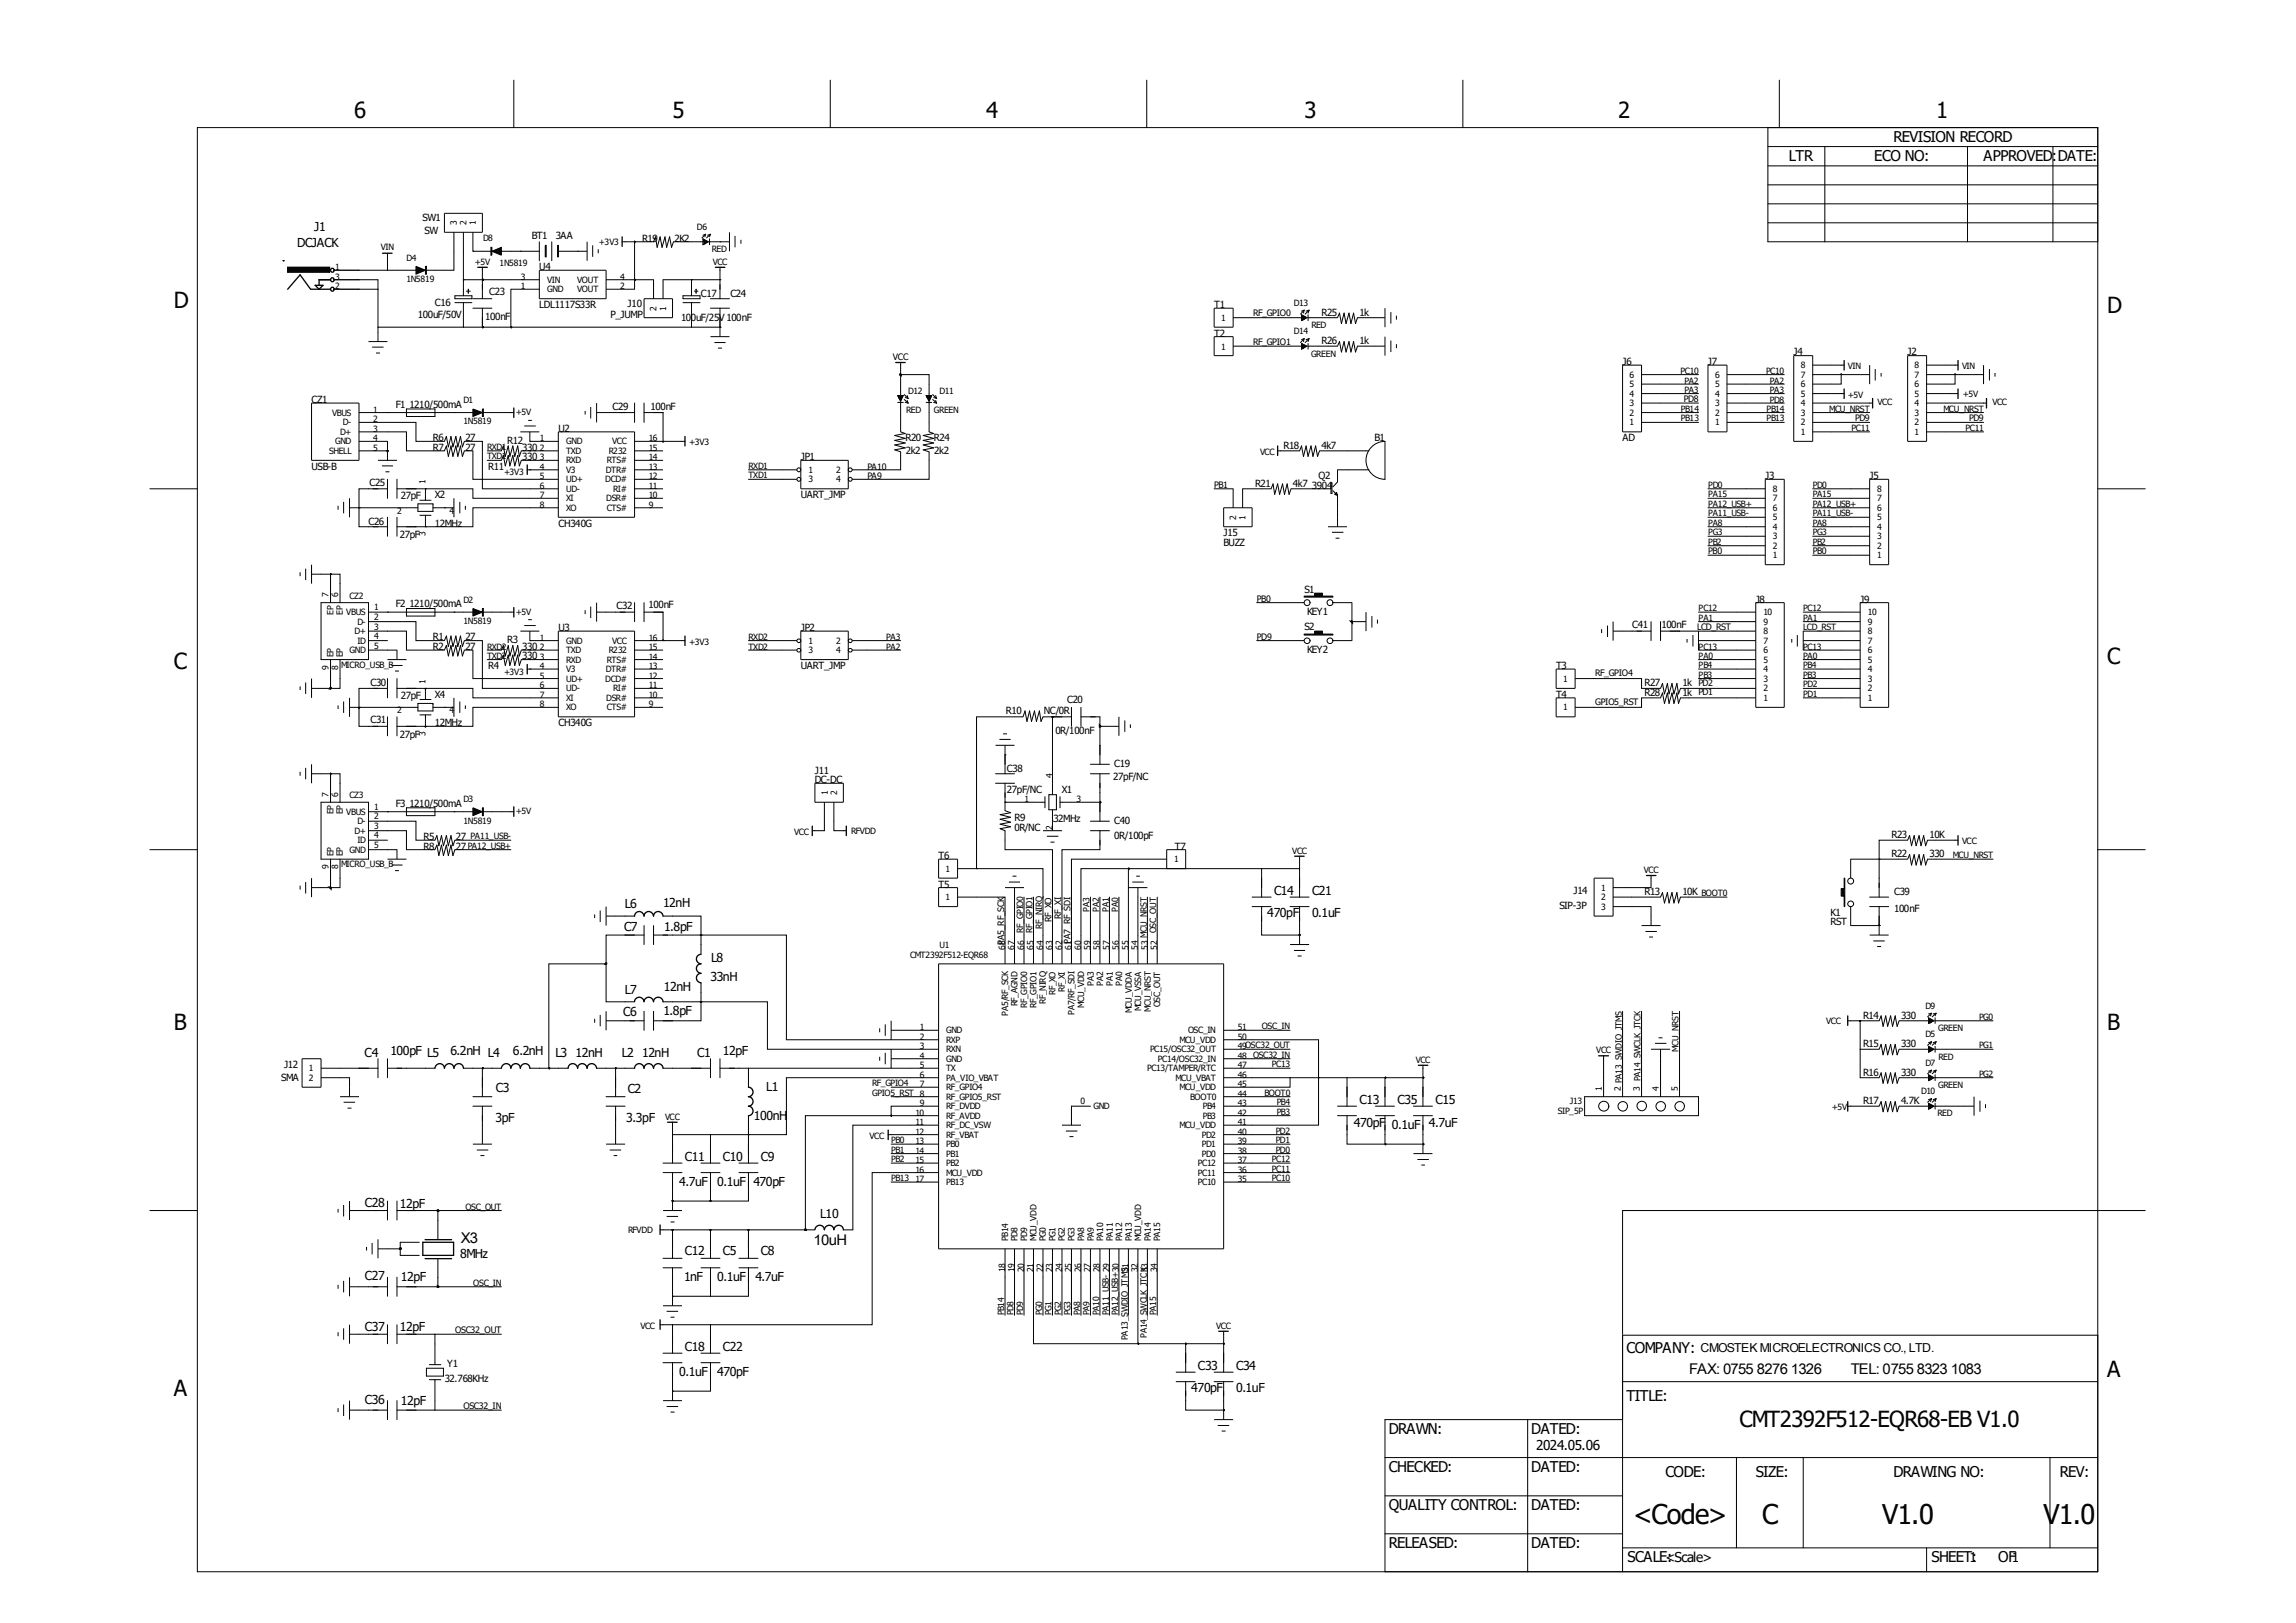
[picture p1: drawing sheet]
<svg xmlns="http://www.w3.org/2000/svg" width="297mm" height="210mm" viewBox="0 0 297 210" stroke-linecap="round" stroke-linejoin="round" font-family="sans-serif">
<defs><g id="words">
<g font-size="3.5">
<text x="211.3" y="197.2">&lt;Code&gt;</text>
<text x="227.9" y="197.2">C</text>
<text x="243.5" y="197.2">V1.0</text>
<text x="264.3" y="197.2">V1.0</text>
</g>
<g font-size="2.9">
<text x="45.8" y="15.3">6</text>
<text x="87" y="15.3">5</text>
<text x="127.6" y="15.3">4</text>
<text x="168.7" y="15.3">3</text>
<text x="209.3" y="15.3">2</text>
<text x="250.4" y="15.3">1</text>
<text x="22.5" y="39.9">D</text>
<text x="272.6" y="40.5">D</text>
<text x="22.5" y="86.6">C</text>
<text x="272.6" y="86">C</text>
<text x="22.5" y="133.3">B</text>
<text x="272.6" y="133.3">B</text>
<text x="272.6" y="178.2">A</text>
<text x="22.5" y="180.6">A</text>
<text x="225" y="184.7">CMT2392F512-EQR68-EB V1.0</text>
</g>
<g font-size="1.9">
<text x="231.4" y="20.8">LTR</text>
<text x="242.4" y="20.8">ECO NO:</text>
<text x="244.9" y="18.4">REVISION RECORD</text>
<text x="256.6" y="20.8">APPROVED:</text>
<text x="266.2" y="20.8">DATE:</text>
<text x="59.6" y="160.8">X3</text>
<text x="105.2" y="161.1">10uH</text>
<text x="210.4" y="175.1">COMPANY:</text>
<text x="218.5" y="177.8">FAX: 0755 8276 1326</text>
<text x="239.4" y="177.8">TEL: 0755 8323 1083</text>
<text x="179.7" y="185.5">DRAWN:</text>
<text x="198.1" y="185.5">DATED:</text>
<text x="210.4" y="181.2">TITLE:</text>
<text x="179.7" y="190.5">CHECKED:</text>
<text x="198.1" y="190.5">DATED:</text>
<text x="215.4" y="191.1">CODE:</text>
<text x="227.1" y="191.1">SIZE:</text>
<text x="244.9" y="191.1">DRAWING NO:</text>
<text x="266.4" y="191.1">REV:</text>
<text x="179.7" y="195.4">QUALITY CONTROL:</text>
<text x="198.1" y="195.4">DATED:</text>
<text x="179.7" y="200.3">RELEASED:</text>
<text x="198.1" y="200.3">DATED:</text>
<text x="210.5" y="202.1">SCALE:</text>
<text x="249.9" y="202.1">SHEET:</text>
<text x="258.5" y="202.1">OF1</text>
</g>
<g font-size="1.8">
<text x="198.7" y="187.6">2024.05.06</text>
<text x="215.4" y="202.1">&lt;Scale&gt;</text>
<text x="254.8" y="202.1">1</text>
</g>
<g font-size="1.6">
<text x="40.6" y="29.9">J1</text>
<text x="38.4" y="31.9">DCJACK</text>
<text x="80.8" y="117.4">L6</text>
<text x="85.8" y="117.4">12nH</text>
<text x="163.9" y="118.7">470pF</text>
<text x="164.8" y="115.7">C14</text>
<text x="169.7" y="115.7">C21</text>
<text x="169.7" y="118.7">0.1uF</text>
<text x="80.7" y="120.4">C7</text>
<text x="85.9" y="120.4">1.8pF</text>
<text x="92" y="124.5">L8</text>
<text x="80.6" y="131.5">C6</text>
<text x="80.8" y="128.7">L7</text>
<text x="85.8" y="131.4">1.8pF</text>
<text x="85.9" y="128.3">12nH</text>
<text x="91.9" y="126.9">33nH</text>
<text x="47.2" y="136.7">C4</text>
<text x="50.5" y="136.5">100pF L5</text>
<text x="58.3" y="136.5">6.2nH L4</text>
<text x="66.3" y="136.5">6.2nH</text>
<text x="71.8" y="136.7">L3</text>
<text x="74.4" y="136.7">12nH</text>
<text x="80.4" y="136.7">L2</text>
<text x="83.1" y="136.7">12nH</text>
<text x="90.2" y="136.7">C1</text>
<text x="93.5" y="136.5">12pF</text>
<text x="64.1" y="141.3">C3</text>
<text x="81.2" y="141.4">C2</text>
<text x="99.1" y="141.2">L1</text>
<text x="175.9" y="142.8">C13</text>
<text x="180.8" y="142.8">C35</text>
<text x="185.7" y="142.8">C15</text>
<text x="64.1" y="145.1">3pF</text>
<text x="81" y="145.1">3.3pF</text>
<text x="97.5" y="144.9">100nH</text>
<text x="175.1" y="145.8">470pF 0.1uF 4.7uF</text>
<text x="87.8" y="153.5">4.7uF</text>
<text x="88.6" y="150.2">C11</text>
<text x="92.8" y="153.5">0.1uF 470pF</text>
<text x="93.5" y="150.2">C10</text>
<text x="98.4" y="150.2">C9</text>
<text x="47.2" y="156.2">C28</text>
<text x="51.7" y="156.3">12pF</text>
<text x="106.1" y="157.7">L10</text>
<text x="47.2" y="165.7">C27</text>
<text x="51.9" y="165.7">12pF</text>
<text x="59.5" y="162.8">8MHz</text>
<text x="88.5" y="165.7">1nF</text>
<text x="88.6" y="162.4">C12</text>
<text x="92.8" y="165.7">0.1uF</text>
<text x="93.5" y="162.4">C5</text>
<text x="97.7" y="165.7">4.7uF</text>
<text x="98.4" y="162.4">C8</text>
<text x="47.2" y="172.2">C37</text>
<text x="51.7" y="172.3">12pF</text>
<text x="87.8" y="178.1">0.1uF</text>
<text x="88.6" y="174.8">C18</text>
<text x="92.8" y="178.1">470pF</text>
<text x="93.5" y="174.8">C22</text>
<text x="154.9" y="177.2">C33</text>
<text x="159.9" y="177.2">C34</text>
<text x="220" y="175">CMOSTEK MICROELECTRONICS CO., LTD.</text>
<text x="47.2" y="181.6">C36</text>
<text x="51.9" y="181.7">12pF</text>
<text x="154.1" y="180.1">470pF</text>
<text x="159.9" y="180.1">0.1uF</text>
</g>
<g font-size="1.3">
<text x="54.6" y="28.6">SW1</text>
<text x="54.9" y="30.3">SW</text>
<text x="68.8" y="30.9">BT1</text>
<text x="69.8" y="34.9">U4</text>
<text x="71.9" y="30.9">3AA</text>
<text x="83.1" y="31.3">R19</text>
<text x="87.2" y="31.3">2K2</text>
<text x="54.1" y="41.1">100uF/50V</text>
<text x="56.3" y="39.6">C16</text>
<text x="62.8" y="41.5">100nF</text>
<text x="63.3" y="38.2">C23</text>
<text x="69.8" y="39.9">LDL1117S33R</text>
<text x="79" y="41.1">P_JUMP</text>
<text x="81.2" y="39.7">J10</text>
<text x="88.1" y="41.6">100uF/25V100nF</text>
<text x="90.7" y="38.4">C17</text>
<text x="94.5" y="38.4">C24</text>
<text x="157.1" y="39.9">T1</text>
<text x="170.9" y="40.8">R25</text>
<text x="175.8" y="40.8">1k</text>
<text x="157.1" y="43.5">T2</text>
<text x="170.9" y="44.5">R26</text>
<text x="175.8" y="44.5">1k</text>
<text x="209.9" y="47.2">J6</text>
<text x="220.9" y="47.2">J7</text>
<text x="232" y="46">J4</text>
<text x="246.8" y="46">J2</text>
<text x="40.3" y="52.2">CZ1</text>
<text x="51.2" y="52.8">F1</text>
<text x="53" y="52.8">1210/500mA</text>
<text x="79.2" y="53">C29</text>
<text x="84.2" y="53">100nF</text>
<text x="56" y="57.1">R6</text>
<text x="56" y="58.3">R7</text>
<text x="60.2" y="57.1">27</text>
<text x="60.2" y="58.3">27</text>
<text x="65.6" y="57.4">R12</text>
<text x="67.6" y="58.3">330</text>
<text x="67.6" y="59.5">330</text>
<text x="72.3" y="55.9">U2</text>
<text x="103.6" y="59.5">JP1</text>
<text x="117.1" y="57.1">R20</text>
<text x="117.2" y="58.7">2k2</text>
<text x="120.8" y="57.1">R24</text>
<text x="120.9" y="58.7">2k2</text>
<text x="166" y="58.1">R18</text>
<text x="170.9" y="58.1">4k7</text>
<text x="177.8" y="57.1">B1</text>
<text x="209.9" y="57.1">AD</text>
<text x="40.3" y="60.8">USB-B</text>
<text x="47.8" y="62.8">C25</text>
<text x="51.9" y="64.6">27pF</text>
<text x="56.3" y="64.5">X2</text>
<text x="63.2" y="60.8">R11</text>
<text x="103.6" y="64.5">UART_JMP</text>
<text x="162.3" y="63">R21</text>
<text x="167.3" y="63">4k7</text>
<text x="169.7" y="63.2">3904</text>
<text x="170.6" y="62">Q2</text>
<text x="228.3" y="62">J3</text>
<text x="241.8" y="62">J5</text>
<text x="47.7" y="67.9">C26</text>
<text x="51.7" y="69.6">27pF</text>
<text x="56.3" y="68.1">12MHz</text>
<text x="72.3" y="68.1">CH340G</text>
<text x="158.3" y="69.4">J15</text>
<text x="158.3" y="70.6">BUZZ</text>
<text x="168.7" y="76.7">S1</text>
<text x="227.1" y="78">J8</text>
<text x="240.6" y="78">J9</text>
<text x="51.2" y="78.6">F2</text>
<text x="53" y="78.6">1210/500mA</text>
<text x="56" y="82.9">R1</text>
<text x="60.2" y="82.9">27</text>
<text x="65.6" y="83.3">R3</text>
<text x="72.3" y="81.6">U3</text>
<text x="79.8" y="78.9">C32</text>
<text x="83.9" y="78.7">100nF</text>
<text x="103.6" y="81.6">JP2</text>
<text x="168.7" y="81.5">S2</text>
<text x="169.1" y="79.6">KEY1</text>
<text x="211.2" y="81.2">C41</text>
<text x="214.9" y="81.3">100nF</text>
<text x="47.9" y="88.8">C30</text>
<text x="56" y="84.1">R2</text>
<text x="60.2" y="84.1">27</text>
<text x="63.2" y="86.6">R4</text>
<text x="67.6" y="84.1">330</text>
<text x="67.6" y="85.3">330</text>
<text x="103.6" y="86.6">UART_JMP</text>
<text x="169.1" y="84.5">KEY2</text>
<text x="201.3" y="86.6">T3</text>
<text x="212.7" y="88.8">R27</text>
<text x="217.6" y="88.8">1k PD2</text>
<text x="47.9" y="93.6">C31</text>
<text x="51.7" y="95.4">27pF</text>
<text x="51.9" y="90.4">27pF</text>
<text x="56.3" y="90.3">X4</text>
<text x="56.3" y="94">12MHz</text>
<text x="72.3" y="94">CH340G</text>
<text x="130.1" y="92.4">R10</text>
<text x="135" y="92.4">NC/0R</text>
<text x="136.5" y="95">0R/100nF</text>
<text x="138" y="90.9">C20</text>
<text x="201.3" y="90.3">T4</text>
<text x="212.7" y="90">R28</text>
<text x="217.6" y="90">1k PD1</text>
<text x="105.4" y="100.1">J11</text>
<text x="105.4" y="101.3">DC-DC</text>
<text x="130.3" y="99.9">C38</text>
<text x="144" y="101">27pF/NC</text>
<text x="144.1" y="99.3">C19</text>
<text x="51.2" y="104.4">F3</text>
<text x="53" y="104.4">1210/500mA</text>
<text x="130.3" y="102.6">27pF/NC</text>
<text x="131.2" y="106.2">R9</text>
<text x="131.2" y="107.5">0R/NC</text>
<text x="136.3" y="106.4">32MHz</text>
<text x="137.4" y="102.6">X1</text>
<text x="144.1" y="106.6">C40</text>
<text x="54.8" y="108.7">R5</text>
<text x="54.8" y="109.9">R8</text>
<text x="59" y="108.7">27</text>
<text x="59" y="109.9">27</text>
<text x="121.4" y="111.2">T6</text>
<text x="144.1" y="108.6">0R/100pF</text>
<text x="152" y="109.9">T7</text>
<text x="244.7" y="110.9">R22</text>
<text x="244.7" y="108.4">R23</text>
<text x="249.6" y="110.9">330</text>
<text x="249.6" y="108.4">10K</text>
<text x="121.4" y="114.8">T5</text>
<text x="201.7" y="117.7">SIP-3P</text>
<text x="203.5" y="115.7">J14</text>
<text x="212.7" y="115.9">R13</text>
<text x="217.6" y="115.9">10K</text>
<text x="236.8" y="118.5">K1</text>
<text x="236.8" y="119.8">RST</text>
<text x="245" y="115.9">C39</text>
<text x="245" y="118.1">100nF</text>
<text x="241" y="131.8">R14</text>
<text x="245.9" y="131.8">330</text>
<text x="241" y="135.5">R15</text>
<text x="245.9" y="135.5">330</text>
<text x="36.4" y="139.8">SMA</text>
<text x="36.7" y="138.3">J12</text>
<text x="241" y="139.2">R16</text>
<text x="241" y="142.9">R17</text>
<text x="245.9" y="139.2">330</text>
<text x="245.9" y="142.9">4.7K</text>
<text x="57.5" y="178.8">32.768KHz</text>
<text x="57.8" y="176.8">Y1</text>
</g>
<g font-size="1.1">
<text x="59.1" y="29.1" transform="rotate(-90 59.1 29.1)">3</text>
<text x="60.3" y="29.1" transform="rotate(-90 60.3 29.1)">2</text>
<text x="61.6" y="29.1" transform="rotate(-90 61.6 29.1)">1</text>
<text x="90.1" y="29.7">D6</text>
<text x="43.4" y="35">1</text>
<text x="49.3" y="32.4">VIN</text>
<text x="52.6" y="33.8">D4</text>
<text x="61.4" y="34.3">+5V</text>
<text x="62.5" y="31.2">D8</text>
<text x="64.6" y="34.4">1N5819</text>
<text x="77.5" y="31.7">+3V3</text>
<text x="92.1" y="32.7">RED</text>
<text x="92.2" y="34.3">VCC</text>
<text x="43.4" y="37.4">2</text>
<text x="43.4" y="36.2">3</text>
<text x="52.6" y="36.5">1N5819</text>
<text x="67.4" y="37.4">1</text>
<text x="67.4" y="36.2">3</text>
<text x="70.8" y="37.8">GND</text>
<text x="70.8" y="36.6">VIN</text>
<text x="74.7" y="37.8">VOUT</text>
<text x="74.7" y="36.6">VOUT</text>
<text x="80.2" y="37.4">2</text>
<text x="80.2" y="36.2">4</text>
<text x="84.9" y="40.2" transform="rotate(-90 84.9 40.2)">2</text>
<text x="86.2" y="40.2" transform="rotate(-90 86.2 40.2)">1</text>
<text x="158" y="41.5">1</text>
<text x="162.1" y="40.9">RF_GPIO0</text>
<text x="167.4" y="39.6">D13</text>
<text x="115.5" y="46.5">VCC</text>
<text x="158" y="45.2">1</text>
<text x="162.1" y="44.6">RF_GPIO1</text>
<text x="167.4" y="43.3">D14</text>
<text x="169.6" y="46.2">GREEN</text>
<text x="169.6" y="42.5">RED</text>
<text x="232.9" y="47.7">8</text>
<text x="239" y="47.8">VIN</text>
<text x="247.7" y="47.7">8</text>
<text x="253.8" y="47.8">VIN</text>
<text x="43" y="53.8">VBUS</text>
<text x="48.3" y="53.4">1</text>
<text x="59.9" y="52.2">D1</text>
<text x="66.7" y="53.7">+5V</text>
<text x="117.2" y="53.5">RED</text>
<text x="117.5" y="50.9">D12</text>
<text x="120.8" y="53.5">GREEN</text>
<text x="121.5" y="50.9">D11</text>
<text x="210.8" y="53.8">2</text>
<text x="210.8" y="52.6">3</text>
<text x="210.8" y="51.4">4</text>
<text x="210.8" y="50.1">5</text>
<text x="210.8" y="48.9">6</text>
<text x="217.4" y="48.4">PC10</text>
<text x="217.4" y="53.3">PB14</text>
<text x="217.8" y="52.1">PD8</text>
<text x="217.9" y="49.6">PA2</text>
<text x="217.9" y="50.9">PA3</text>
<text x="221.9" y="53.8">2</text>
<text x="221.9" y="52.6">3</text>
<text x="221.9" y="51.4">4</text>
<text x="221.9" y="50.1">5</text>
<text x="221.9" y="48.9">6</text>
<text x="228.4" y="48.4">PC10</text>
<text x="228.5" y="53.3">PB14</text>
<text x="229" y="49.6">PA2</text>
<text x="229" y="50.9">PA3</text>
<text x="229" y="52.1">PD8</text>
<text x="232.9" y="53.8">3</text>
<text x="232.9" y="52.6">4</text>
<text x="232.9" y="51.4">5</text>
<text x="232.9" y="50.1">6</text>
<text x="232.9" y="48.9">7</text>
<text x="236.6" y="53.3">MCU_NRST</text>
<text x="239" y="51.4">+5V</text>
<text x="242.9" y="52.5">VCC</text>
<text x="247.7" y="53.8">3</text>
<text x="247.7" y="52.6">4</text>
<text x="247.7" y="51.4">5</text>
<text x="247.7" y="50.1">6</text>
<text x="247.7" y="48.9">7</text>
<text x="251.4" y="53.3">MCU_NRST</text>
<text x="253.9" y="51.3">+5V</text>
<text x="257.7" y="52.5">VCC</text>
<text x="42.6" y="58.7">SHELL</text>
<text x="43.4" y="57.5">GND</text>
<text x="44" y="56.3">D+</text>
<text x="44.4" y="55">D-</text>
<text x="48.3" y="54.7">2</text>
<text x="48.3" y="55.9">3</text>
<text x="48.3" y="57.1">4</text>
<text x="48.3" y="58.3">5</text>
<text x="59.9" y="54.9">1N5819</text>
<text x="63" y="58.2">RXD1</text>
<text x="63" y="59.4">TXD1</text>
<text x="69.8" y="57.1">1</text>
<text x="69.8" y="58.3">2</text>
<text x="69.8" y="59.6">3</text>
<text x="73.2" y="57.5">GND</text>
<text x="73.2" y="58.7">TXD</text>
<text x="73.2" y="60">RXD</text>
<text x="78.5" y="60">RTS#</text>
<text x="78.7" y="58.7">R232</text>
<text x="79.2" y="57.5">VCC</text>
<text x="83.9" y="59.6">14</text>
<text x="83.9" y="58.3">15</text>
<text x="83.9" y="57.1">16</text>
<text x="89.2" y="57.6">+3V3</text>
<text x="163" y="58.8">VCC</text>
<text x="210.8" y="55">1</text>
<text x="217.4" y="54.5">PB13</text>
<text x="221.9" y="55">1</text>
<text x="228.5" y="54.5">PB13</text>
<text x="232.9" y="56.3">1</text>
<text x="232.9" y="55">2</text>
<text x="239.5" y="55.8">PC11</text>
<text x="240" y="54.5">PD9</text>
<text x="247.7" y="56.3">1</text>
<text x="247.7" y="55">2</text>
<text x="254.3" y="55.8">PC11</text>
<text x="254.7" y="54.5">PD9</text>
<text x="55" y="62.6" transform="rotate(-90 55 62.6)">1</text>
<text x="65.2" y="61.5">+3V3</text>
<text x="69.8" y="60.8">4</text>
<text x="69.8" y="62">5</text>
<text x="69.8" y="63.3">6</text>
<text x="69.8" y="64.5">7</text>
<text x="69.8" y="65.7">8</text>
<text x="73.2" y="61.2">V3</text>
<text x="73.2" y="62.4">UD+</text>
<text x="73.2" y="63.6">UD-</text>
<text x="73.2" y="64.9">XI</text>
<text x="78.3" y="62.4">DCD#</text>
<text x="78.4" y="61.2">DTR#</text>
<text x="78.4" y="64.9">DSR#</text>
<text x="79.3" y="63.6">RI#</text>
<text x="83.9" y="65.7">9</text>
<text x="83.9" y="64.5">10</text>
<text x="83.9" y="63.3">11</text>
<text x="83.9" y="62">12</text>
<text x="83.9" y="60.8">13</text>
<text x="96.8" y="60.7">RXD1</text>
<text x="96.8" y="61.9">TXD1</text>
<text x="104.6" y="61.2">1</text>
<text x="104.6" y="62.4">3</text>
<text x="108.2" y="61.2">2</text>
<text x="108.2" y="62.4">4</text>
<text x="112.2" y="60.8">PA10</text>
<text x="112.2" y="62">PA9</text>
<text x="157.1" y="63.1">PB1</text>
<text x="221" y="65.6">PA12_USB+</text>
<text x="221" y="64.4">PA15</text>
<text x="221" y="63.1">PD0</text>
<text x="229.3" y="64.9">7</text>
<text x="229.3" y="63.6">8</text>
<text x="234.5" y="65.6">PA12_USB+</text>
<text x="234.5" y="64.4">PA15</text>
<text x="234.5" y="63.1">PD0</text>
<text x="242.8" y="64.9">7</text>
<text x="242.8" y="63.6">8</text>
<text x="51.4" y="66.5">2</text>
<text x="55" y="69.4" transform="rotate(-90 55 69.4)">3</text>
<text x="58.1" y="66.5">4</text>
<text x="73.2" y="66.1">XO</text>
<text x="78.5" y="66.1">CTS#</text>
<text x="159.9" y="67.3" transform="rotate(-90 159.9 67.3)">2</text>
<text x="161.1" y="67.3" transform="rotate(-90 161.1 67.3)">1</text>
<text x="221" y="70.5">PB2</text>
<text x="221" y="69.3">PG3</text>
<text x="221" y="68">PA8</text>
<text x="221" y="66.8">PA11_USB-</text>
<text x="221" y="71.7">PB0</text>
<text x="229.3" y="71">2</text>
<text x="229.3" y="69.8">3</text>
<text x="229.3" y="68.5">4</text>
<text x="229.3" y="67.3">5</text>
<text x="229.3" y="66.1">6</text>
<text x="234.5" y="70.5">PB2</text>
<text x="234.5" y="69.3">PG3</text>
<text x="234.5" y="68">PA8</text>
<text x="234.5" y="66.8">PA11_USB-</text>
<text x="234.5" y="71.7">PB0</text>
<text x="242.8" y="71">2</text>
<text x="242.8" y="69.8">3</text>
<text x="242.8" y="68.5">4</text>
<text x="242.8" y="67.3">5</text>
<text x="242.8" y="66.1">6</text>
<text x="42.5" y="77.3" transform="rotate(-90 42.5 77.3)">7</text>
<text x="43.7" y="77.3" transform="rotate(-90 43.7 77.3)">6</text>
<text x="45.2" y="77.5">CZ2</text>
<text x="59.9" y="78">D2</text>
<text x="162.6" y="77.8">PB0</text>
<text x="229.3" y="72.2">1</text>
<text x="242.8" y="72.2">1</text>
<text x="43.1" y="79.5" transform="rotate(-90 43.1 79.5)">EP</text>
<text x="44.4" y="79.5" transform="rotate(-90 44.4 79.5)">EP</text>
<text x="44.8" y="79.6">VBUS</text>
<text x="45.8" y="82.1">D+</text>
<text x="46.2" y="80.9">D-</text>
<text x="46.2" y="83.3">ID</text>
<text x="48.4" y="79">1</text>
<text x="48.4" y="80.2">2</text>
<text x="48.4" y="81.5">3</text>
<text x="48.4" y="82.7">4</text>
<text x="48.4" y="83.9">5</text>
<text x="59.9" y="80.7">1N5819</text>
<text x="66.7" y="79.5">+5V</text>
<text x="69.8" y="82.9">1</text>
<text x="73.2" y="83.3">GND</text>
<text x="79.2" y="83.3">VCC</text>
<text x="83.9" y="82.9">16</text>
<text x="89.2" y="83.4">+3V3</text>
<text x="96.8" y="82.8">RXD2</text>
<text x="104.6" y="83.3">1</text>
<text x="108.2" y="83.3">2</text>
<text x="114.6" y="82.8">PA3</text>
<text x="162.6" y="82.8">PD9</text>
<text x="219.5" y="81.5">LCD_RST</text>
<text x="219.7" y="80.3">PA1</text>
<text x="219.7" y="79.1">PC12</text>
<text x="228.1" y="83.3">7</text>
<text x="228.1" y="82.1">8</text>
<text x="228.1" y="80.9">9</text>
<text x="228.1" y="79.6">10</text>
<text x="233.3" y="81.5">LCD_RST</text>
<text x="233.3" y="80.3">PA1</text>
<text x="233.3" y="79.1">PC12</text>
<text x="241.6" y="83.3">7</text>
<text x="241.6" y="82.1">8</text>
<text x="241.6" y="80.9">9</text>
<text x="241.6" y="79.6">10</text>
<text x="42.5" y="86.7" transform="rotate(-90 42.5 86.7)">9</text>
<text x="43.1" y="85" transform="rotate(-90 43.1 85)">EP</text>
<text x="43.7" y="86.7" transform="rotate(-90 43.7 86.7)">8</text>
<text x="44.1" y="86.4">MICRO_USB_B</text>
<text x="44.4" y="85" transform="rotate(-90 44.4 85)">EP</text>
<text x="45.2" y="84.5">GND</text>
<text x="55" y="88.4" transform="rotate(-90 55 88.4)">1</text>
<text x="63" y="84">RXD2</text>
<text x="63" y="85.3">TXD2</text>
<text x="65.2" y="87.3">+3V3</text>
<text x="69.8" y="84.1">2</text>
<text x="69.8" y="85.4">3</text>
<text x="69.8" y="86.6">4</text>
<text x="69.8" y="87.8">5</text>
<text x="69.8" y="89.1">6</text>
<text x="73.2" y="84.5">TXD</text>
<text x="73.2" y="85.8">RXD</text>
<text x="73.2" y="87">V3</text>
<text x="73.2" y="88.2">UD+</text>
<text x="73.2" y="89.5">UD-</text>
<text x="78.3" y="88.2">DCD#</text>
<text x="78.4" y="87">DTR#</text>
<text x="78.5" y="85.8">RTS#</text>
<text x="78.7" y="84.5">R232</text>
<text x="79.3" y="89.5">RI#</text>
<text x="83.9" y="89.1">11</text>
<text x="83.9" y="87.8">12</text>
<text x="83.9" y="86.6">13</text>
<text x="83.9" y="85.4">14</text>
<text x="83.9" y="84.1">15</text>
<text x="96.8" y="84">TXD2</text>
<text x="104.6" y="84.5">3</text>
<text x="108.2" y="84.5">4</text>
<text x="114.6" y="84">PA2</text>
<text x="202.2" y="88.2">1</text>
<text x="206.4" y="87.5">RF_GPIO4</text>
<text x="219.7" y="87.7">PB3</text>
<text x="219.7" y="86.5">PB4</text>
<text x="219.7" y="85.3">PA0</text>
<text x="219.7" y="84">PC13</text>
<text x="228.1" y="89.5">2</text>
<text x="228.1" y="88.2">3</text>
<text x="228.1" y="87">4</text>
<text x="228.1" y="85.8">5</text>
<text x="228.1" y="84.5">6</text>
<text x="233.3" y="89">PD2</text>
<text x="233.3" y="87.7">PB3</text>
<text x="233.3" y="86.5">PB4</text>
<text x="233.3" y="85.3">PA0</text>
<text x="233.3" y="84">PC13</text>
<text x="241.6" y="89.5">2</text>
<text x="241.6" y="88.2">3</text>
<text x="241.6" y="87">4</text>
<text x="241.6" y="85.8">5</text>
<text x="241.6" y="84.5">6</text>
<text x="51.4" y="92.3">2</text>
<text x="55" y="95.2" transform="rotate(-90 55 95.2)">3</text>
<text x="58.1" y="92.3">4</text>
<text x="69.8" y="90.3">7</text>
<text x="69.8" y="91.5">8</text>
<text x="73.2" y="90.7">XI</text>
<text x="73.2" y="91.9">XO</text>
<text x="78.4" y="90.7">DSR#</text>
<text x="78.5" y="91.9">CTS#</text>
<text x="83.9" y="91.5">9</text>
<text x="83.9" y="90.3">10</text>
<text x="202.2" y="91.9">1</text>
<text x="206.4" y="91.2">GPIO5_RST</text>
<text x="228.1" y="90.7">1</text>
<text x="233.3" y="90.2">PD1</text>
<text x="241.6" y="90.7">1</text>
<text x="136.2" y="100.7" transform="rotate(-90 136.2 100.7)">4</text>
<text x="42.5" y="103.1" transform="rotate(-90 42.5 103.1)">7</text>
<text x="43.1" y="105.3" transform="rotate(-90 43.1 105.3)">EP</text>
<text x="43.7" y="103.1" transform="rotate(-90 43.7 103.1)">6</text>
<text x="44.4" y="105.3" transform="rotate(-90 44.4 105.3)">EP</text>
<text x="44.8" y="105.4">VBUS</text>
<text x="45.2" y="103.3">CZ3</text>
<text x="45.8" y="107.9">D+</text>
<text x="46.2" y="106.6">D-</text>
<text x="48.4" y="104.8">1</text>
<text x="48.4" y="106">2</text>
<text x="48.4" y="107.2">3</text>
<text x="59.9" y="103.8">D3</text>
<text x="59.9" y="106.6">1N5819</text>
<text x="66.7" y="105.3">+5V</text>
<text x="102.7" y="108">VCC</text>
<text x="107.1" y="102.8" transform="rotate(-90 107.1 102.8)">1</text>
<text x="108.3" y="102.8" transform="rotate(-90 108.3 102.8)">2</text>
<text x="110.1" y="107.9">RFVDD</text>
<text x="132.5" y="103.8">1</text>
<text x="136.2" y="107.4" transform="rotate(-90 136.2 107.4)">2</text>
<text x="139.2" y="103.8">3</text>
<text x="42.5" y="112.5" transform="rotate(-90 42.5 112.5)">9</text>
<text x="43.1" y="110.8" transform="rotate(-90 43.1 110.8)">EP</text>
<text x="43.7" y="112.5" transform="rotate(-90 43.7 112.5)">8</text>
<text x="44.1" y="112.2">MICRO_USB_B</text>
<text x="44.4" y="110.8" transform="rotate(-90 44.4 110.8)">EP</text>
<text x="45.2" y="110.3">GND</text>
<text x="46.2" y="109.1">ID</text>
<text x="48.4" y="108.5">4</text>
<text x="48.4" y="109.7">5</text>
<text x="60.5" y="109.8">PA12_USB+</text>
<text x="60.9" y="108.6">PA11_USB-</text>
<text x="122.3" y="112.8">1</text>
<text x="151.9" y="111.6">1</text>
<text x="167.1" y="110.5">VCC</text>
<text x="212.7" y="112.9">VCC</text>
<text x="252.6" y="111">MCU_NRST</text>
<text x="253.8" y="109.2">VCC</text>
<text x="122.3" y="116.5">1</text>
<text x="136" y="119.3" transform="rotate(-90 136 119.3)">RF_XO</text>
<text x="137.3" y="118.9" transform="rotate(-90 137.3 118.9)">RF_XI</text>
<text x="140.9" y="117.9" transform="rotate(-90 140.9 117.9)">PA3</text>
<text x="142.2" y="117.9" transform="rotate(-90 142.2 117.9)">PA2</text>
<text x="143.4" y="117.9" transform="rotate(-90 143.4 117.9)">PA1</text>
<text x="144.7" y="117.9" transform="rotate(-90 144.7 117.9)">PA0</text>
<text x="207.1" y="115.3">1</text>
<text x="207.1" y="116.5">2</text>
<text x="207.1" y="117.7">3</text>
<text x="220.1" y="116">BOOT0</text>
<text x="117.7" y="124">CMT2392F512-EQR68</text>
<text x="121.5" y="122.6">U1</text>
<text x="130" y="122.9" transform="rotate(-90 130 122.9)">68PA5_RF_SCK</text>
<text x="131.2" y="122.9" transform="rotate(-90 131.2 122.9)">67</text>
<text x="132.3" y="120.7" transform="rotate(-90 132.3 120.7)">RF_GPIO0</text>
<text x="132.5" y="122.9" transform="rotate(-90 132.5 122.9)">66</text>
<text x="133.6" y="120.7" transform="rotate(-90 133.6 120.7)">RF_GPIO1</text>
<text x="133.7" y="122.9" transform="rotate(-90 133.7 122.9)">65</text>
<text x="134.8" y="120.2" transform="rotate(-90 134.8 120.2)">RF_NIRQ</text>
<text x="134.9" y="122.9" transform="rotate(-90 134.9 122.9)">64</text>
<text x="136.2" y="122.9" transform="rotate(-90 136.2 122.9)">63</text>
<text x="137.4" y="122.9" transform="rotate(-90 137.4 122.9)">62</text>
<text x="138.6" y="122.9" transform="rotate(-90 138.6 122.9)">61PA7_RF_SDI</text>
<text x="139.8" y="122.9" transform="rotate(-90 139.8 122.9)">60</text>
<text x="141.1" y="122.9" transform="rotate(-90 141.1 122.9)">59</text>
<text x="142.3" y="122.9" transform="rotate(-90 142.3 122.9)">58</text>
<text x="143.5" y="122.9" transform="rotate(-90 143.5 122.9)">57</text>
<text x="144.7" y="122.9" transform="rotate(-90 144.7 122.9)">56</text>
<text x="146" y="122.9" transform="rotate(-90 146 122.9)">55</text>
<text x="147.2" y="122.9" transform="rotate(-90 147.2 122.9)">54</text>
<text x="148.5" y="122.9" transform="rotate(-90 148.5 122.9)">53 MCU_NRST</text>
<text x="149.6" y="120.7" transform="rotate(-90 149.6 120.7)">OSC_OUT</text>
<text x="149.7" y="122.9" transform="rotate(-90 149.7 122.9)">52</text>
<text x="130.4" y="131.4" transform="rotate(-90 130.4 131.4)">PA5/RF_SCK</text>
<text x="131.6" y="130.2" transform="rotate(-90 131.6 130.2)">RF_AGND</text>
<text x="132.8" y="130.4" transform="rotate(-90 132.8 130.4)">RF_GPIO0</text>
<text x="134.1" y="130.4" transform="rotate(-90 134.1 130.4)">RF_GPIO1</text>
<text x="135.3" y="129.9" transform="rotate(-90 135.3 129.9)">RF_NIRQ</text>
<text x="136.5" y="128.7" transform="rotate(-90 136.5 128.7)">RF_XO</text>
<text x="137.8" y="128.4" transform="rotate(-90 137.8 128.4)">RF_XI</text>
<text x="139" y="131.3" transform="rotate(-90 139 131.3)">PA7/RF_SDI</text>
<text x="140.3" y="130.4" transform="rotate(-90 140.3 130.4)">MCU_VDD</text>
<text x="141.5" y="127.6" transform="rotate(-90 141.5 127.6)">PA3</text>
<text x="142.7" y="127.6" transform="rotate(-90 142.7 127.6)">PA2</text>
<text x="143.9" y="127.6" transform="rotate(-90 143.9 127.6)">PA1</text>
<text x="145.2" y="127.6" transform="rotate(-90 145.2 127.6)">PA0</text>
<text x="146.4" y="131.1" transform="rotate(-90 146.4 131.1)">MCU_VDDA</text>
<text x="147.6" y="130.9" transform="rotate(-90 147.6 130.9)">MCU_VSSA</text>
<text x="148.9" y="130.9" transform="rotate(-90 148.9 130.9)">MCU_NRST</text>
<text x="150.1" y="130.3" transform="rotate(-90 150.1 130.3)">OSC_OUT</text>
<text x="249.1" y="130.5">D9</text>
<text x="256" y="132">PG0</text>
<text x="119" y="133.3">1</text>
<text x="119" y="134.5">2</text>
<text x="119" y="135.8">3</text>
<text x="119" y="137">4</text>
<text x="122.4" y="133.7">GND</text>
<text x="122.4" y="134.9">RXP</text>
<text x="122.4" y="136.1">RXN</text>
<text x="122.4" y="137.4">GND</text>
<text x="148.8" y="136.1">PC15/OSC32_OUT</text>
<text x="149.8" y="137.4">PC14/OSC32_IN</text>
<text x="152.6" y="134.9">MCU_VDD</text>
<text x="153.7" y="133.7">OSC_IN</text>
<text x="160.1" y="137">48</text>
<text x="160.1" y="135.8">49OSC32_OUT</text>
<text x="160.1" y="134.5">50</text>
<text x="160.1" y="133.3">51</text>
<text x="162.1" y="136.9">OSC32_IN</text>
<text x="163.2" y="133.2">OSC_IN</text>
<text x="183.1" y="137.5">VCC</text>
<text x="206.5" y="136.3">VCC</text>
<text x="217.1" y="136.1" transform="rotate(-90 217.1 136.1)">MCU_NRST</text>
<text x="236.2" y="132.6">VCC</text>
<text x="249.1" y="134.2">D5</text>
<text x="249.1" y="137.9">D7</text>
<text x="250.7" y="133.4">GREEN</text>
<text x="250.8" y="137.1">RED</text>
<text x="256" y="135.6">PG1</text>
<text x="40" y="138.6">1</text>
<text x="40" y="139.8">2</text>
<text x="112.8" y="140.6">RF_GPIO4</text>
<text x="112.8" y="141.8">GPIO5_RST</text>
<text x="119" y="138.2">5</text>
<text x="119" y="139.5">6</text>
<text x="119" y="140.7">7</text>
<text x="119" y="141.9">8</text>
<text x="119" y="143.1">9</text>
<text x="122.4" y="138.6">TX</text>
<text x="122.4" y="139.8">PA_VIO_VBAT</text>
<text x="122.4" y="141.1">RF_GPIO4</text>
<text x="122.4" y="142.3">RF_GPIO5_RST</text>
<text x="122.4" y="143.5">RF_DVDD</text>
<text x="139.8" y="142.9">0</text>
<text x="141.4" y="143.5">GND</text>
<text x="148.4" y="138.6">PC13/TAMPER/RTC</text>
<text x="152.1" y="139.8">MCU_VBAT</text>
<text x="152.6" y="141.1">MCU_VDD</text>
<text x="154" y="142.3">BOOT0</text>
<text x="155.6" y="143.5">PB4</text>
<text x="160.1" y="143.1">43</text>
<text x="160.1" y="141.9">44</text>
<text x="160.1" y="140.7">45</text>
<text x="160.1" y="139.5">46</text>
<text x="160.1" y="138.2">47</text>
<text x="163.6" y="141.8">BOOT0</text>
<text x="164.5" y="138.1">PC13</text>
<text x="165.2" y="143">PB4</text>
<text x="203.1" y="142.9">J13</text>
<text x="207.2" y="141.2" transform="rotate(-90 207.2 141.2)">1</text>
<text x="209.6" y="141.2" transform="rotate(-90 209.6 141.2)">2 PA13_SWDIO_JTMS</text>
<text x="212.1" y="141.2" transform="rotate(-90 212.1 141.2)">3 PA14_SWCLK_JTCK</text>
<text x="214.6" y="141.2" transform="rotate(-90 214.6 141.2)">4</text>
<text x="217.1" y="141.2" transform="rotate(-90 217.1 141.2)">5</text>
<text x="237" y="143.6">+5V</text>
<text x="248.5" y="141.6">D10</text>
<text x="250.7" y="140.8">GREEN</text>
<text x="256" y="139.3">PG2</text>
<text x="86" y="144.9">VCC</text>
<text x="112.5" y="147.3">VCC</text>
<text x="115.3" y="147.9">PB0</text>
<text x="115.3" y="149.1">PB1</text>
<text x="118.4" y="144.4">10</text>
<text x="118.4" y="145.6">11</text>
<text x="118.4" y="146.8">12</text>
<text x="118.4" y="148">13</text>
<text x="118.4" y="149.3">14</text>
<text x="122.4" y="144.7">RF_AVDD</text>
<text x="122.4" y="146">RF_DC_VSW</text>
<text x="122.4" y="147.2">RF_VBAT</text>
<text x="122.4" y="148.4">PB0</text>
<text x="122.4" y="149.7">PB1</text>
<text x="152.6" y="146">MCU_VDD</text>
<text x="155.5" y="149.7">PD0</text>
<text x="155.5" y="148.4">PD1</text>
<text x="155.5" y="147.2">PD2</text>
<text x="155.6" y="144.7">PB3</text>
<text x="160.1" y="149.3">38</text>
<text x="160.1" y="148">39</text>
<text x="160.1" y="146.8">40</text>
<text x="160.1" y="145.6">41</text>
<text x="160.1" y="144.4">42</text>
<text x="165" y="149.1">PD0</text>
<text x="165" y="147.9">PD1</text>
<text x="165" y="146.7">PD2</text>
<text x="165.2" y="144.2">PB3</text>
<text x="201.5" y="144.1">SIP_5P</text>
<text x="250.6" y="144.4">RED</text>
<text x="115.3" y="150.4">PB2</text>
<text x="115.3" y="152.9">PB13</text>
<text x="118.4" y="150.5">15</text>
<text x="118.4" y="151.7">16</text>
<text x="118.4" y="153">17</text>
<text x="122.4" y="150.9">PB2</text>
<text x="122.4" y="152.1">MCU_VDD</text>
<text x="122.4" y="153.4">PB13</text>
<text x="154.9" y="153.4">PC10</text>
<text x="154.9" y="152.1">PC11</text>
<text x="154.9" y="150.9">PC12</text>
<text x="160.1" y="153">35</text>
<text x="160.1" y="151.7">36</text>
<text x="160.1" y="150.5">37</text>
<text x="164.5" y="152.9">PC10</text>
<text x="164.5" y="151.6">PC11</text>
<text x="164.5" y="150.4">PC12</text>
<text x="60.2" y="156.6">OSC_OUT</text>
<text x="81.2" y="159.6">RFVDD</text>
<text x="130.4" y="160.6" transform="rotate(-90 130.4 160.6)">PB14</text>
<text x="131.6" y="160.6" transform="rotate(-90 131.6 160.6)">PD8</text>
<text x="132.8" y="160.6" transform="rotate(-90 132.8 160.6)">PD9</text>
<text x="134.1" y="160.6" transform="rotate(-90 134.1 160.6)">MCU_VDD</text>
<text x="135.3" y="160.6" transform="rotate(-90 135.3 160.6)">PG0</text>
<text x="136.5" y="160.6" transform="rotate(-90 136.5 160.6)">PG1</text>
<text x="137.8" y="160.6" transform="rotate(-90 137.8 160.6)">PG2</text>
<text x="139" y="160.6" transform="rotate(-90 139 160.6)">PG3</text>
<text x="140.3" y="160.6" transform="rotate(-90 140.3 160.6)">PA8</text>
<text x="141.5" y="160.6" transform="rotate(-90 141.5 160.6)">PA9</text>
<text x="142.7" y="160.6" transform="rotate(-90 142.7 160.6)">PA10</text>
<text x="143.9" y="160.6" transform="rotate(-90 143.9 160.6)">PA11</text>
<text x="145.2" y="160.6" transform="rotate(-90 145.2 160.6)">PA12</text>
<text x="146.4" y="160.6" transform="rotate(-90 146.4 160.6)">PA13</text>
<text x="147.6" y="160.6" transform="rotate(-90 147.6 160.6)">MCU_VDD</text>
<text x="148.9" y="160.6" transform="rotate(-90 148.9 160.6)">PA14</text>
<text x="150.1" y="160.6" transform="rotate(-90 150.1 160.6)">PA15</text>
<text x="61.2" y="166.4">OSC_IN</text>
<text x="130" y="164.6" transform="rotate(-90 130 164.6)">18</text>
<text x="131.2" y="164.6" transform="rotate(-90 131.2 164.6)">19</text>
<text x="132.5" y="164.6" transform="rotate(-90 132.5 164.6)">20</text>
<text x="133.7" y="164.6" transform="rotate(-90 133.7 164.6)">21</text>
<text x="134.9" y="164.6" transform="rotate(-90 134.9 164.6)">22</text>
<text x="136.2" y="164.6" transform="rotate(-90 136.2 164.6)">23</text>
<text x="137.4" y="164.6" transform="rotate(-90 137.4 164.6)">24</text>
<text x="138.6" y="164.6" transform="rotate(-90 138.6 164.6)">25</text>
<text x="139.8" y="164.6" transform="rotate(-90 139.8 164.6)">26</text>
<text x="141.1" y="164.6" transform="rotate(-90 141.1 164.6)">27</text>
<text x="142.3" y="164.6" transform="rotate(-90 142.3 164.6)">28</text>
<text x="146" y="164.6" transform="rotate(-90 146 164.6)">31</text>
<text x="147.2" y="164.6" transform="rotate(-90 147.2 164.6)">32</text>
<text x="148.5" y="164.6" transform="rotate(-90 148.5 164.6)">33</text>
<text x="149.7" y="164.6" transform="rotate(-90 149.7 164.6)">34</text>
<text x="58.9" y="172.5">OSC32_OUT</text>
<text x="82.9" y="171.9">VCC</text>
<text x="129.9" y="170.2" transform="rotate(-90 129.9 170.2)">PB14</text>
<text x="131.1" y="170.2" transform="rotate(-90 131.1 170.2)">PD8</text>
<text x="132.3" y="170.2" transform="rotate(-90 132.3 170.2)">PD9</text>
<text x="134.8" y="170.2" transform="rotate(-90 134.8 170.2)">PG0</text>
<text x="136" y="170.2" transform="rotate(-90 136 170.2)">PG1</text>
<text x="137.3" y="170.2" transform="rotate(-90 137.3 170.2)">PG2</text>
<text x="138.5" y="170.2" transform="rotate(-90 138.5 170.2)">PG3</text>
<text x="139.7" y="170.2" transform="rotate(-90 139.7 170.2)">PA8</text>
<text x="140.9" y="170.2" transform="rotate(-90 140.9 170.2)">PA9</text>
<text x="142.2" y="170.2" transform="rotate(-90 142.2 170.2)">PA10</text>
<text x="143.4" y="170.2" transform="rotate(-90 143.4 170.2)">PA11_USB- 29</text>
<text x="144.7" y="170.2" transform="rotate(-90 144.7 170.2)">PA12_USB+30</text>
<text x="145.9" y="173.4" transform="rotate(-90 145.9 173.4)">PA13_SWDIO_JTMS</text>
<text x="148.3" y="173.1" transform="rotate(-90 148.3 173.1)">PA14_SWCLK_JTCK</text>
<text x="149.6" y="170.2" transform="rotate(-90 149.6 170.2)">PA15</text>
<text x="157.3" y="171.9">VCC</text>
<text x="60" y="182.3">OSC32_IN</text>
</g>
</g></defs>
<g fill="none" stroke="#000" stroke-width=".13">
<path d="M25.5 16.5h245.9v186.9h-245.9zM66.5 10.4v6.1M107.4 10.4v6.1M148.3 10.4v6.1M189.2 10.4v6.1M228.7 19h42.7M228.7 16.5v14.8h42.7M230.2 10.4v6.1M236.1 19v12.3M254.5 19v12.3M265.6 19v12.3M36.6 33.7h.1"/>
<path d="M46.4 36.2h2.5v1.2M46.4 37.4h2.5M48.9 37.4v6.8M50.1 32.8v2.2M53.8 34.5l1.2 .5-1.2 .5zM55 34.5h.2v1h-.2zM57.5 27.6h4.9v2.5h-4.9zM58.7 30.1v4.9h-12.3M58.8 38.3h2.2v.4h-2.2zM58.8 39.2h2.2M59.9 36.2h.1M59.9 39.2v3.1"/>
<path d="M59.9 36.2h9.9M59.9 30.1v8.2M60.3 37.7h.5M60.6 37.4v.5M61.2 32.5h8.6M61.2 30.1v2.4M61.2 32.5h.1M61.2 38.7h2.4M61.2 39.9h2.4M62.4 36.2h.1M62.4 34.6v4.1M62.4 39.9v2.4"/>
<path d="M63.5 32h.1v1h-.1zM63.6 32.5l1.3-.5v1zM67.3 32.5h.1M69.8 35h8.6v3.7h-8.6zM69.8 37.4h-3.7v4.9M69.8 31.3v2.4M70.5 31.8h.2v1.4h-.2zM71.4 31.3v2.4M72.1 31.8h.1v1.4h-.1zM72.2 32.5h3.7M74.7 32.5h.1M75.9 31.3v2.4"/>
<path d="M76.7 31.8v1.4M77.4 32.3v.5M78.4 36.2h6.1v2.5M80.5 31.3h4l.3-.7 .2 1.4 .4-1.4 .2 1.4 .4-1.4 .2 1.4 .4-1.4 .3 1.4 .2-.7h3.8M82.1 36.2h.1M82.1 31.3v6.1h-3.7M83.3 38.7h3.7v2.4h-3.7zM88.3 39.2h2.3M88.3 38.3h2.3v.4h-2.3zM89.5 36.2h.1M89.5 39.2v3.1M89.5 36.2v2.1"/>
<path d="M89.8 37.7h.5M90 37.4v.5M90.9 30.9v.8M90.9 30.9l.8 .4-.8 .4M90.9 30.9l.2 .4M91.1 31v.5M91.1 31l.4 .3-.6 .4M91.1 31l.1 .5M91.3 31.3l-.1 .1 .2-.1M91.3 30.3l-.4 .1M91.3 30.3l-.5 .5M91.3 30.3l-.1 .3"/>
<path d="M91.4 31.3l-.2 .2M91.4 31.3l-.2-.1v.3M91.8 30.9v.8M91.9 38.7h2.5M91.9 39.9h2.5M91.9 30.3l-.4 .1M91.9 30.3l-.5 .5M91.9 30.3l-.1 .3M93.1 31.3h.1M93.1 36.2h.1M93.1 34.6v4.1M93.1 39.9v3.7"/>
<path d="M93.1 36.2h-7.3v2.5M94.4 31.3h-2.6M94.4 30.1v2.4M95.1 30.5v1.5M95.8 31v.5M157.1 39.9h2.4v2.4h-2.4zM179.2 39.9v2.4M228.7 23.9h42.7M228.7 21.5h42.7M228.7 26.4h42.7M228.7 28.8h42.7M40.3 52.2h6.1v7.4h-6.1z"/>
<path d="M46.4 54.7h7.4v2.4h3.7l.2-.6 .3 1.3 .3-1.3 .3 1.3 .4-1.3 .2 1.3 .4-1.3 .2 1.3 .3-.7h2.3v6.1h9.8M46.4 55.9h6.2v2.4h4.9l.2-.6 .3 1.4 .3-1.4 .3 1.4 .4-1.4 .2 1.4 .4-1.4 .2 1.4 .3-.8h1.1v3.7h11M46.4 57.1h3.7v2.5M46.4 58.3h3.7M47.7 44.2h2.4M48.1 44.9h1.5M48.6 45.7h.5M48.9 42.3h44.2M48.9 59.6h2.5M50.1 58.3h.1M50.1 53.4h.1M52.6 52.9h3.7v1h-3.7z"/>
<path d="M58.7 53.4h.1M61.2 52.9l1.2 .5-1.2 .5zM62.4 42.3h.1M62.4 52.9h.1v1h-.1zM63 58.3h1.9l.2-.6 .3 1.4 .3-1.4 .3 1.4 .3-1.4 .3 1.4 .4-1.4 .2 1.4 .2-.8h4.8M63 59.6h1.9l.2-.7 .3 1.4 .3-1.4 .3 1.4 .3-1.4 .3 1.4 .4-1.4 .2 1.4 .2-.7h4.8M66.5 53.4h-20.1M67.3 55.9h2.5M67.8 55.1h1.5M68.3 54.4h.5M68.5 57.1h.1M68.5 58.3h.1"/>
<path d="M68.5 59.6h.1M68.5 57.1h3.7M68.5 55.9v1.2M72.2 55.9h9.9v11h-9.9zM75.7 53.2v.4M76.4 52.7v1.4M77.2 52.2v2.5M82.1 58.3h3.7M82.1 59.6h3.7M82.1 52.2v2.5M82.1 53.4h-4.9M83.3 52.2v2.5"/>
<path d="M83.3 53.4h2.5v3.7M85.8 57.1h.1M88.6 57.1h-6.5M91.9 43.6h2.5M92.4 44.3h1.5M92.9 45h.5M93.1 42.3h.1M103.6 59.6h6.1v3.6h-6.1zM116.1 51.2h.7M116.1 52.1h.7M116.1 51.2l.4 .7 .3-.7M116.1 51.2l.4 .6 .2-.5"/>
<path d="M116.2 51.3h.5M116.2 51.4h.4l-.1 .3M116.2 51.4l.3 .3M116.5 52.1v3.8l.6 .2-1.4 .2 1.4 .4-1.4 .3 1.4 .3-1.4 .3 1.4 .4-1.4 .2 .8 .3v2.3h-6.3M116.5 48.5h3.7v2.7M116.5 51.6l-.1-.2 .1 .3M116.5 46.9v4.3M116.7 51.3l-.5 .1M116.8 51.2l-.3 .1M117 51.1l.5 .5M117 51.7l.5 .5M117.1 51.4l.4 .2"/>
<path d="M117.1 52.1l.4 .1M117.3 51.2l.2 .4M117.3 51.8l.2 .4M119.8 51.2h.7M119.8 51.2l.4 .7 .3-.7M119.8 51.2l.4 .6 .2-.5M119.8 52.1h.7M119.9 51.3h.5M119.9 51.4l.3 .3M119.9 51.4h.4l-.1 .3M120.2 52.1v3.8l.6 .2-1.4 .2 1.4 .4-1.4 .3 1.4 .3-1.4 .3 1.4 .4-1.4 .2 .8 .3v3.5h-10M120.2 51.6l-.1-.2 .1 .3"/>
<path d="M120.4 51.3l-.5 .1M120.5 51.2l-.3 .1M120.6 51.1l.6 .5M120.6 51.7l.6 .5M120.8 51.4l.4 .2M120.8 52.1l.4 .1M121 51.2l.2 .4M121 51.8l.2 .4M157.1 43.6h2.4v2.4h-2.4zM159.5 41.1h8.9M159.5 44.8h8.9M165.3 58.3h2.8l.3-.6 .2 1.4 .4-1.4 .2 1.4 .4-1.4 .2 1.4 .4-1.4 .2 1.4 .3-.8h6.4"/>
<path d="M168.4 40.7v.8M168.4 44.4v.8M168.4 40.7l.7 .4-.7 .4M168.4 40.7l.1 .4M168.4 44.4l.7 .4-.7 .4M168.4 44.4l.1 .4M168.5 40.9v.5M168.5 44.5v.5M168.5 40.9l.5 .2-.6 .4M168.5 40.9l.1 .5M168.5 44.5l.5 .3-.6 .4M168.5 44.5l.1 .5"/>
<path d="M168.7 41.1l-.1 .1 .2-.1M168.7 40.1l-.3 .2M168.7 40.1l-.5 .5M168.7 40.1l-.1 .4M168.7 44.8l-.1 .1 .2-.1M168.7 43.8l-.3 .1M168.7 43.8l-.5 .5M168.7 43.8l-.1 .4M168.8 41.1l-.2 .3M168.8 41.1l-.2-.1v.4M168.8 44.8l-.2-.1v.3M168.8 44.8l-.2 .2"/>
<path d="M169.2 40.7v.8M169.2 44.4v.8M169.3 40.1l-.3 .2M169.3 40.1l-.5 .5M169.3 40.1l-.1 .4M169.3 43.8l-.3 .1M169.3 43.8l-.5 .5M169.3 43.8l-.1 .4M177.6 57.6l1-.4 .6-.1v4.9a2.45 2.45 0 0 1-2.4-1.6 2.45 2.45 0 0 1 .8-2.8zM179.2 43.6v2.4M179.2 41.1h-3.6l-.3 .8-.2-1.4-.3 1.4-.3-1.4-.4 1.4-.2-1.4-.4 1.4-.2-1.4-.3 .6h-3.8M179.2 44.8h-3.6l-.3 .8-.2-1.4-.3 1.4-.3-1.4-.4 1.4-.2-1.4-.4 1.4-.2-1.4-.3 .6h-3.8"/>
<path d="M179.9 40.4v1.5M179.9 44.1v1.5M180.6 40.9v.5M180.6 44.5v.5M209.9 47.2h2.4v8.7h-2.4zM212.3 52.2h7.4M212.3 48.5h7.4M219.7 53.4h-7.4M219.7 54.7h-7.4M219.7 50.9h-7.4M219.7 49.7h-7.4M220.9 47.2h2.5v8.7h-2.5z"/>
<path d="M223.4 52.2h7.4M223.4 48.5h7.4M230.8 53.4h-7.4M230.8 54.7h-7.4M230.8 50.9h-7.4M230.8 49.7h-7.4M232 46h2.5v11.1h-2.5zM234.5 55.9h7.4M234.5 52.2h7.7M234.5 48.5h7.4M238.2 48.5v1.2h-3.7M238.5 47.2h-4"/>
<path d="M238.5 50.9h-4M241.9 53.4h-7.4M241.9 54.7h-7.4M241.9 47.2v2.5M242.6 47.8v1.4M243.3 48.3v.4M246.8 46h2.4v11.1h-2.4zM249.2 55.9h7.4M249.2 52.2h7.8M249.2 48.5h7.4M252.9 48.5v1.2h-3.7M253.3 47.2h-4.1"/>
<path d="M253.3 50.9h-4.1M256.6 53.4h-7.4M256.6 54.7h-7.4M256.6 47.2v2.5M257.3 47.8v1.4M258.1 48.3v.4M19.4 63.2h6.1M38.8 74v.5M39.5 73.6v1.5M40.3 73.1v2.4M41.5 78h6.2v7.3h-6.2zM42.8 74.3h1.2v3.7"/>
<path d="M42.8 74.3v3.7M42.8 74.3h-2.5M43.7 65.4v.6M44.4 64.9v1.5M45.2 65.7h8.9M45.2 64.5v2.4M46.4 65.7v2.5h3.7M46.4 65.7h.1M47.7 79.2h18.8M49.4 60.3h1.4M49.9 61h.5M50.1 63.2h-3.7v2.5"/>
<path d="M50.1 79.2h.1M50.1 62v2.5M50.1 66.9v2.5M51.4 63.2h3.6M51.4 62v2.5M51.4 66.9v2.5M51.4 68.2h3.6M52.6 78.7h3.7v1h-3.7zM54.1 65.2h1.9v1h-1.9zM54.3 64.7h1.5M54.3 66.7h1.5M55 63.2h6.2v1.3h11"/>
<path d="M55 63.2h.1M55 68.2h.1M55 66.7v1.5M55 63.2v1.5M57.5 65.7h.1M58.7 79.2h.1M58.7 64.5v2.4M58.7 65.7h-2.7M59.5 64.9v1.5M60.2 65.4v.6M61.2 78.7l1.2 .5-1.2 .5zM62.4 78.7h.1v1h-.1z"/>
<path d="M68.2 60.8h4M68.5 60.8h.1M72.2 65.7h-11v2.5h-6.2M75.7 79v.5M76.4 78.5v1.5M77.2 79.2h4.9M77.2 78v2.4M82.1 63.2h3.7M82.1 60.8h3.7M82.1 62h3.7M82.1 64.5h3.7M82.1 65.7h3.7"/>
<path d="M82.1 78v2.4M83.3 78v2.4M83.3 79.2h2.5v3.7M96.8 60.8h6.3M103.1 62h-6.3M157.1 63.2h2.4v2.5M158.3 65.7h3.7v2.5h-3.7zM162.6 78h6.1M168.7 77.1h1.4v-.3h1v.3h1.3v.2h-3.7zM171.8 68.2h2.4M172.2 63.2h-5.2l-.2 .8-.3-1.4-.3 1.4-.3-1.4-.4 1.4-.2-1.4-.4 1.4-.2-1.4-.3 .6h-3.7v2.5M172.2 62.5h.1v1.3h-.1z"/>
<path d="M172.3 68.9h1.5M172.4 63.5l.6 .6v4.1M172.4 78h2.5v4.9h-2.5M172.6 64l.3-.3 .1 .4zM172.8 69.6h.5M176.7 79.2v2.5M177.1 60.8h-4.1v1.6l-.6 .6M177.5 79.7v1.5M220.9 63.2h7.4M220.9 66.9h7.4M220.9 64.5h7.4M220.9 68.2h7.4"/>
<path d="M220.9 71.8h7.4M220.9 70.6h7.4M227.1 78h3.7v13.5h-3.7zM227.1 79.2h-7.4M228.3 62h2.5v11.1h-2.5zM228.3 65.7h-7.4M228.3 69.4h-7.4M234.5 63.2h7.4M234.5 66.9h7.4M234.5 64.5h7.4M234.5 68.2h7.4M234.5 71.8h7.4"/>
<path d="M234.5 70.6h7.4M240.6 78h3.7v13.5h-3.7zM240.6 79.2h-7.3M241.9 62h2.4v11.1h-2.4zM241.9 65.7h-7.4M241.9 69.4h-7.4M271.4 63.2h6.1M38.8 88.8v.5M38.8 99.9v.5M39.5 88.3v1.5M39.5 99.4v1.4M40.3 87.8v2.5"/>
<path d="M40.3 98.9v2.4M42.8 85.3v3.8M42.8 89.1h-2.5M43.7 91.3v.4M44 85.3v3.8h-1.2M44.4 90.8v1.4M45.2 90.3v2.5M46.4 91.5v2.5h3.7M46.4 91.5h.1M47.7 80.4h6.1v2.5h3.7l.2-.6 .3 1.4 .3-1.4 .3 1.4 .4-1.4 .2 1.4 .4-1.4 .2 1.4 .3-.8h2.3v6.2h9.8M47.7 81.7h4.9v2.4h4.9l.2-.6 .3 1.4 .3-1.4 .3 1.4 .4-1.4 .2 1.4 .4-1.4 .2 1.4 .3-.8h1.1v3.7h11M47.7 84.1h3.7v1.2"/>
<path d="M47.7 82.9h2.4M50.1 89.1h-3.7v2.4M50.1 87.8v2.5M50.1 92.8v2.4M50.1 85.3h2.5M50.6 86.1h1.5M51.1 86.8h.5M51.4 87.8v2.5M51.4 92.8v2.4M51.4 89.1h3.6M51.4 94h3.6M54.1 91h1.9v1h-1.9z"/>
<path d="M54.1 91.5h-8.9M54.3 90.5h1.5M54.3 92.5h1.5M55 89.1h6.2v1.2h11M55 89.1h.1M55 94h.1M55 92.5v1.5M55 89.1v1.4M56 91.5h2.7M57.5 91.5h.1M58.7 90.3v2.5M59.5 90.8v1.4"/>
<path d="M60.2 91.3v.4M63 85.3h1.9l.2-.5 .3 1.3 .3-1.3 .3 1.3 .3-1.3 .3 1.3 .4-1.3 .2 1.3 .2-.8h4.8M63 84.1h1.9l.2-.6 .3 1.4 .3-1.4 .3 1.4 .3-1.4 .3 1.4 .4-1.4 .2 1.4 .2-.8h4.8M67.3 81.7h2.5M67.8 80.9h1.5M68.3 80.2h.5M68.5 82.9h.1M68.5 84.1h.1M68.5 85.3h.1M68.5 86.6h.1M68.5 82.9h3.7M68.5 81.7v1.2"/>
<path d="M72.2 91.5h-11v2.5h-6.2M72.2 81.7h9.9v11.1h-9.9zM72.2 86.6h-4M82.1 85.3h3.7M82.1 82.9h6.5M82.1 84.1h3.7M82.1 86.6h3.7M82.1 87.8h3.7M82.1 89.1h3.7M82.1 90.3h3.7M82.1 91.5h3.7M85.8 82.9h.1"/>
<path d="M96.8 84.1h6.3M103.1 82.9h-6.3M103.6 81.7h6.1v3.6h-6.1zM110.2 82.9h6.3M116.5 84.1h-6.3M128.8 96.4h2.4M129.3 95.7h1.4M129.8 95h.5M130 96.4v3.7M130 97.7h.1M136.1 92.8h.1M136.1 92.8v10"/>
<path d="M138.6 92.8h-3.7l-.2 .5-.2-1.3-.4 1.3-.3-1.3-.4 1.3-.2-1.3-.4 1.3-.2-1.3-.3 .8h-6v19.6M138.6 91.5v2.5M139.8 91.5v2.5M139.8 92.8h2.5v6.1M141.1 98.9h2.4M144.7 92.8v2.4M144.7 94h-2.4M145.5 93.2v1.5M146.2 93.7v.5M168.7 82h1.4v-.3h1v.3h1.3v.2h-3.7zM168.7 82.9h-6.1M174.9 80.4h1.8"/>
<path d="M178.2 80.2v.5M201.3 90.3h2.5v2.5h-2.5zM201.3 86.6h2.5v2.5h-2.5zM203.8 87.8h8.5v1.3h2.5l.3-.7 .2 1.4 .4-1.4 .2 1.4 .4-1.4 .2 1.4 .4-1.4 .2 1.4 .3-.7h9.7M207.2 81.4v.5M207.9 80.9v1.5M208.7 80.4v2.5M213.6 81.7h-4.9M213.6 80.4v2.5M214.8 81.7h12.3M214.8 80.4v2.5M218.2 82.7v.4"/>
<path d="M219 82.2v1.5M219.7 85.3h7.4M219.7 80.4h7.4M219.7 87.8h7.4M219.7 82.9h7.4M219.7 81.7v2.4h7.4M227.1 90.3h-9.7l-.3 .7-.2-1.3-.4 1.3-.2-1.3-.4 1.3-.2-1.3-.4 1.3-.2-1.3-.3 .6h-2.5v1.2h-8.5M227.1 86.6h-7.4M231.8 82.7v.4M232.5 82.2v1.5M233.3 85.3h7.3M233.3 80.4h7.3"/>
<path d="M233.3 87.8h7.3M233.3 89.1h7.3M233.3 82.9h7.3M240.6 81.7h-7.3v2.4h7.3M240.6 86.6h-7.3M240.6 90.3h-7.3M19.4 109.9h6.1M38.8 114.6v.5M39.5 114.1v1.5M40.3 113.6v2.5M40.3 100.1h2.5M41.5 103.8h6.2v7.4h-6.2z"/>
<path d="M42.8 100.1h1.2v3.7M42.8 100.1v3.7M42.8 111.2v3.7M42.8 114.9h-2.5M44 111.2v3.7h-1.2M47.7 106.3h6.1v2.4h2.5l.2-.6 .3 1.3 .3-1.3 .3 1.3 .3-1.3 .3 1.3 .3-1.3 .3 1.3 .2-.7h7.3M47.7 107.5h4.9v2.4h3.7l.2-.6 .3 1.4 .3-1.4 .3 1.4 .3-1.4 .3 1.4 .3-1.4 .3 1.4 .2-.8h7.3M47.7 109.9h3.7v1.3M47.7 105h18.8M47.7 108.7h2.4M50.1 105h.1M50.1 111.2h2.5"/>
<path d="M50.6 111.9h1.5M51.1 112.6h.5M52.6 104.5h3.7v1h-3.7zM58.7 105h.1M61.2 104.5l1.2 .5-1.2 .5zM62.4 104.5h.1v1h-.1zM76.9 118.3v.5M77.6 117.8v1.5M78.4 117.3v2.5M82.1 118.5h-3.7M83.3 119.8v2.4M84.5 119.8v2.4"/>
<path d="M85.8 118.5h4.9v2.5M105.4 101.3h3.7v2.5h-3.7zM106.6 103.8v3.7h-1.5M107.9 103.8v3.7h1.6M121.4 111.2h2.5v2.4h-2.5zM121.4 114.9h2.5v2.4h-2.5zM123.9 116.1h6.1v8.6M123.9 112.4h2.4M126.3 112.4h.1M126.3 112.4h8.6v12.3M128.8 101.3h2.4M128.8 100.1h2.4"/>
<path d="M130 114.9h2.5M130 101.3v3.6l.7 .3-1.3 .2 1.3 .3-1.3 .3 1.3 .4-1.3 .2 1.3 .4-1.3 .2 .6 .3v2.4h6.1v14.8M130 103.8h.1M130 103.8h5.2M130.5 114.1h1.5M131 113.4h.5M131.2 114.9v9.8M132.5 116.1v8.6M133.7 116.1v8.6M134.9 107.5h2.5M135.2 103.1v1.4M135.4 108.2h1.5"/>
<path d="M135.7 102.8h1v2h-1zM135.9 109h.5M136.1 106.3h.1M136.1 104.8v2.7M137.1 103.8h5.2M137.1 103.1v1.4M141.1 116.1v8.6M141.1 106.3h2.4M141.1 107.5h2.4M141.1 100.1h2.4M142.3 107.5v2.4h-4.9v14.8M142.3 103.8h.1"/>
<path d="M142.3 100.1v6.2M142.3 116.1v8.6M143.5 116.1v8.6M144.7 116.1v8.6M146 112.4h-6.2v12.3M146 112.4v12.3M146 112.4h22.1M146 114.9h2.4M146.5 114.1h1.5M147 113.4h.4M147.2 114.9v9.8M148.4 116.1v8.6"/>
<path d="M149.7 116.1v8.6M150.9 111.2h-12.3v13.5M150.9 112.4v-2.5h2.5v2.5M162 117.3h2.4M162 116.1h2.4M163.2 117.3v3.7h4.9M163.2 112.4v3.7M166.9 117.3h2.4M166.9 116.1h2.4M168.1 110.8v5.3M168.1 117.3v4.9M206.2 113.6h2.5v4.9h-2.5z"/>
<path d="M208.7 117.3h4.9v2.5M212.3 119.8h2.5M213.6 113.3v1.6h-4.9M223.4 116.1h-6l-.3 .7-.2-1.3-.4 1.3-.2-1.3-.4 1.3-.2-1.3-.4 1.3-.2-1.3-.3 .6h-6.1M238.5 113.6h.1v3.7h-.1v-1.3h-.3v-1h.3zM239.4 117.3v2.5h3.7M241.9 117.3h2.4M241.9 116.1h2.4M243.1 119.8h.1M243.1 111.2h.1M243.1 111.2v4.9M243.1 117.3v3.7"/>
<path d="M253.3 108.7h-4l-.2 .7-.3-1.3-.3 1.3-.3-1.3-.3 1.3-.3-1.3-.3 1.3-.3-1.3-.2 .6h-3.7v2.5M257.8 111.2h-8.5l-.2 .7-.3-1.3-.3 1.3-.3-1.3-.3 1.3-.3-1.3-.3 1.3-.3-1.3-.2 .6h-7.4v2.4M271.4 109.9h6.1M39.1 137h2.4v3.7h-2.4zM41.5 139.4h3.7v2.5M48.9 138.2h-7.4M48.9 137v2.4M50.1 138.2h6.2M50.1 137v2.4M59.9 138.2h5M62.4 138.2v3.7M68.5 138.2h5"/>
<path d="M76.9 131.8v.5M77.2 138.2h4.9M77.6 131.3v1.5M78.4 124.7h-7.4v13.5M78.4 124.7v4.9h3.7M78.4 130.9v2.4M79.6 138.2v3.7M83.3 121h-4.9v3.7M83.3 130.9v2.4M83.3 132.1h-4.9M84.5 121h6.2M84.5 130.9v2.4"/>
<path d="M85.8 138.2h6.1M85.8 129.6h4.9M90.7 121h.1M90.7 129.6v2.5h-6.2M90.7 129.6h.1M90.7 129.6h8.6v6.2h22.1M90.7 121h11v13.5h19.7M90.7 121v2.4M90.7 127.2v2.4M91.9 137v2.4M93.1 138.2h28.3M93.1 137v2.4"/>
<path d="M96.8 138.2v2.5M113.8 133.1v.5M113.8 136.7v.5M114.5 132.5v1.5M114.5 136.2v1.5M115.3 133.3h6.1M115.3 137h6.1M115.3 132.1v2.4M115.3 135.8v2.4M121.4 139.4h-19.7v7.4h-4.9M121.4 124.7h36.9v36.9h-36.9zM158.3 134.5h12.3v4.9"/>
<path d="M166.9 139.4v1.3h-8.6M166.9 133.3h-8.6M166.9 135.8h-8.6M166.9 137h-8.6M166.9 138.2h-8.6M166.9 122.2h2.4M167.4 123h1.4M167.9 123.7h.5M168.1 121h.1M170.6 139.4v6.2h-12.3M170.6 139.4h.1M174.2 139.4v3.7"/>
<path d="M179.2 139.4v3.7M184.1 139.4h-25.8M184.1 137.8v5.3M207.4 136.6v5.3M209.9 130.9v11M212.3 130.9v11M212.9 120.5h1.4M213.3 121.2h.5M213.6 135.8h2.4M214.1 135h1.5M214.5 134.3h.6M214.8 135.8v6.1"/>
<path d="M217.3 130.9v11M239 132.1h4.1l.2-.7 .3 1.4 .3-1.4 .3 1.4 .4-1.4 .2 1.4 .4-1.4 .2 1.4 .3-.7h3.8M240.6 135.8v3.6h2.5l.2-.6 .3 1.4 .3-1.4 .3 1.4 .4-1.4 .2 1.4 .4-1.4 .2 1.4 .3-.8h3.8M240.6 135.8h2.5l.2-.7 .3 1.4 .3-1.4 .3 1.4 .4-1.4 .2 1.4 .4-1.4 .2 1.4 .3-.7h3.8M240.6 132.1v3.7M241.9 121h2.4M242.3 121.8h1.5M242.8 122.5h.5M249.5 131.7v.7M249.5 135.4v.7M249.5 139.1v.7M249.5 131.7l.7 .4-.7 .3"/>
<path d="M249.5 131.7l.1 .4M249.5 135.4l.7 .4-.7 .3M249.5 135.4l.1 .4M249.5 139.1l.7 .3-.7 .4M249.5 139.1l.1 .3M249.6 131.8v.5M249.6 135.5v.5M249.6 139.2v.5M249.6 131.8l.5 .3-.6 .3M249.6 131.8l.1 .5M249.6 135.5l.5 .3-.6 .3M249.6 135.5l.1 .5"/>
<path d="M249.6 139.2l.5 .2-.6 .4M249.6 139.2l.1 .5M249.9 132.1l-.2 .1 .2-.1M249.9 131.1l-.4 .1M249.9 131.1l-.6 .5M249.9 131.1l-.2 .3M249.9 135.8l-.2 .1 .2-.1M249.9 134.8l-.4 .1M249.9 134.8l-.6 .5M249.9 134.8l-.2 .3M249.9 139.4l-.2 .2 .2-.2M249.9 138.5l-.4 .1"/>
<path d="M249.9 138.5l-.6 .4M249.9 138.5l-.2 .3M249.9 132.1l-.2 .2M249.9 132.1l-.2-.1v.3M249.9 135.8l-.2-.2v.4M249.9 139.4l-.2-.1v.4M249.9 135.8l-.2 .2M249.9 139.4l-.2 .3M250.3 135.8h7.5M250.3 139.4h7.5M250.3 132.1h7.5M250.3 131.7v.7"/>
<path d="M250.3 135.4v.7M250.3 139.1v.7M250.4 131.1l-.3 .1M250.4 131.1l-.5 .5M250.4 131.1l-.1 .3M250.4 134.8l-.3 .1M250.4 134.8l-.5 .5M250.4 134.8l-.1 .3M250.4 138.5l-.3 .1M250.4 138.5l-.5 .4M250.4 138.5l-.1 .3M19.4 156.6h6.1"/>
<path d="M43.7 156.4v.5M44 141.9h2.4M44.4 142.6h1.5M44.4 155.9v1.5M45 143.4h.5M45.2 155.4v2.5M50.1 156.6h-4.9M50.1 155.4v2.5M51.4 156.6h13.5M51.4 155.4v2.5M56.6 156.6v3.8M61.2 148h2.4"/>
<path d="M61.2 141.9h2.4M61.2 143.1h2.4M61.7 148.8h1.5M62.1 149.5h.6M62.4 143.1v4.9M78.4 141.9h2.5M78.4 143.1h2.5M78.4 148h2.5M78.9 148.8h1.4M79.4 149.5h.4M79.6 143.1v4.9M85.4 159.1h20"/>
<path d="M85.8 150.5h2.4M85.8 151.7h2.4M85.8 156.6h2.4M86.2 157.4h1.5M86.7 158.1h.5M87 155.4h.1M87 146.8h9.8M87 145.2v5.3M87 151.7v4.9M87 159.1v3.7M87 155.4h4.9M90.7 150.5h2.4"/>
<path d="M90.7 151.7h2.4M91.9 146.8v3.7M91.9 151.7v3.7M91.9 159.1v3.7M95.6 150.5h2.4M95.6 151.7h2.4M96.8 151.7v3.7h-4.9M96.8 146.8h.1M96.8 144.4v6.1M96.8 159.1v3.7M104.2 159.1h.1M114.9 146.8h6.5"/>
<path d="M115.3 144.4h-11.1v14.7M115.3 140.7h6.1M115.3 141.9h6.1M115.3 144.4h6.1M115.3 148h6.1M115.3 149.3h6.1M115.3 150.5h6.1M115.3 153h6.1M121.4 143.1h-6.1v1.3M121.4 151.7h-8.6v19.7h-20.9M121.4 145.6h-11.1v13.5h-1.2M137.4 145.6h2.4"/>
<path d="M137.9 146.3h1.5M138.3 147.1h.6M141.1 143.1h-2.5v2.5M166.9 141.9h-8.6M166.9 143.1h-8.6M166.9 144.4h-8.6M166.9 146.8h-8.6M166.9 148h-8.6M166.9 149.3h-8.6M166.9 150.5h-8.6M166.9 151.7h-8.6M166.9 153h-8.6"/>
<path d="M173 143.1h2.5M173 144.4h2.5M174.2 144.4v3.6h5M177.9 143.1h2.5M177.9 144.4h2.5M179.2 144.4v3.6M179.2 148h4.9M182.8 143.1h2.5M182.8 144.4h2.5M182.8 149.3h2.5M183.3 150h1.5M183.9 150.7h.4"/>
<path d="M184.1 148h.1M184.1 144.4v4.9M205 141.9h14.7v2.5h-14.7zM239 143.1h4.1l.2-.6 .3 1.3 .3-1.3 .3 1.3 .4-1.3 .2 1.3 .4-1.3 .2 1.3 .3-.7h3.8M249.5 142.7v.8M249.5 142.7l.7 .4-.7 .4M249.5 142.7l.1 .4M249.6 142.9v.5M249.6 142.9l.5 .2-.6 .4M249.6 142.9l.1 .5M249.9 143.1l-.2 .2 .2-.2M249.9 142.2l-.4 .1"/>
<path d="M249.9 142.2l-.6 .4M249.9 142.2l-.2 .3M249.9 143.1l-.2-.1v.4M249.9 143.1l-.2 .3M250.3 143.1h5.1M250.3 142.7v.8M250.4 142.2l-.3 .1M250.4 142.2l-.5 .4M250.4 142.2l-.1 .3M255.4 141.9v2.5M256.1 142.4v1.4M256.8 142.9v.5"/>
<path d="M277.5 156.6h-67.6v16M43.7 166.2v.6M43.7 172.4v.5M44.4 165.7v1.5M44.4 171.9v1.5M45.2 165.3v2.4M45.2 171.4v2.5M47.4 161.3v.5M48.1 160.8v1.5M48.9 160.4v2.4M50.1 165.3v2.4M50.1 171.4v2.5"/>
<path d="M50.1 166.5h-4.9M50.1 172.6h-4.9M51.4 166.5h13.5M51.4 165.3v2.4M51.4 171.4v2.5M51.4 172.6h13.5M51.8 161.6h-2.9M54.2 160.7h-2.4v1.7h2.4M55.2 177h2.2v1.1h-2.2zM55.5 178.5h1.5M55.5 176.6h1.5M56.3 172.6v4"/>
<path d="M56.3 178.5v4M56.6 162.9v3.6M85.4 171.4h6.5M85.8 164h2.4M85.8 162.8h2.4M85.8 176.3h2.4M85.8 175.1h2.4M85.8 169h2.4M86.2 169.7h1.5M86.7 170.4h.5M87 167.7h.1M87 164v5"/>
<path d="M87 171.4v3.7M87 176.3v4.9M87 167.7h4.9M90.7 164h2.4M90.7 162.8h2.4M90.7 176.3h2.4M90.7 175.1h2.4M91.9 176.3v3.7h-4.9M91.9 164v3.7M91.9 171.4v3.7M95.6 164h2.4M95.6 162.8h2.4"/>
<path d="M96.8 164v3.7h-4.9M130 161.6v8.6M131.2 161.6v8.6M132.5 161.6v8.6M133.7 161.6v12.3h13.5M134.9 161.6v8.6M136.1 161.6v8.6M137.4 161.6v8.6M138.6 161.6v8.6M139.8 161.6v8.6M141.1 161.6v8.6M142.3 161.6v8.6"/>
<path d="M143.5 161.6v8.6M144.7 161.6v8.6M146 161.6v8.6M147.2 161.6v12.3M147.2 173.9h11.1M148.4 161.6v8.6M149.7 161.6v8.6M152.1 178.8h2.5M152.1 177.5h2.5M153.4 178.8v3.7h4.9M153.4 173.9v3.6M157.1 178.8h2.4"/>
<path d="M157.1 177.5h2.4M158.3 172.3v5.2M158.3 178.8v4.9M209.9 178.8h61.5M271.4 172.8h-61.5v30.6M43.7 182.2v.5M44.4 181.7v1.5M45.2 181.2v2.5M50.1 181.2v2.5M50.1 182.5h-4.9M51.4 181.2v2.5M51.4 182.5h13.5"/>
<path d="M85.8 181.2h2.4M86.2 182h1.5M86.7 182.7h.5M87 180h.1M157.1 183.7h2.4M157.5 184.4h1.5M158 185.2h.5M158.3 182.5h.1M179.2 188.6h92.2M179.2 193.5h30.7M179.2 198.5h30.7M197.6 183.7v19.7"/>
<path d="M209.9 183.7h-30.7v19.7M224.6 188.6v11.7M233.3 188.6v11.7M265.2 188.6v11.7M209.9 200.3h61.5M249.2 200.3v3.1"/>
<circle cx="103.3" cy="60.8" r=".25"/>
<circle cx="103.3" cy="62" r=".25"/>
<circle cx="110" cy="60.8" r=".25"/>
<circle cx="110" cy="62" r=".25"/>
<circle cx="169.1" cy="78" r=".38"/>
<circle cx="172" cy="78" r=".38"/>
<circle cx="103.3" cy="84.1" r=".25"/>
<circle cx="103.3" cy="82.9" r=".25"/>
<circle cx="110" cy="84.1" r=".25"/>
<circle cx="110" cy="82.9" r=".25"/>
<circle cx="169.1" cy="82.9" r=".37"/>
<circle cx="172.1" cy="82.9" r=".37"/>
<circle cx="239.4" cy="114" r=".38"/>
<circle cx="239.4" cy="116.9" r=".37"/>
<circle cx="207.5" cy="143.1" r=".64"/>
<circle cx="209.9" cy="143.1" r=".61"/>
<circle cx="212.4" cy="143.1" r=".61"/>
<circle cx="214.8" cy="143.1" r=".61"/>
<circle cx="217.3" cy="143.1" r=".61"/>
</g>
<g fill="none" stroke="#000" stroke-width=".17">
<path d="M37.2 34.6h5.4v.6h-5.4zM37.2 37.4l1.6-1.8 1.4 1.8h2.6M40.8 36.9h1l-.5 .5zM42.8 36.2h-1.5v.7M43.2 37.4h3.2M43.2 36.2h3.2M43.2 35h3.2M49.5 32.8h1.2M61.8 34.6h1.2M80.5 30.6v1.3M92.5 34.6h1.3M66.5 52.8v1.2"/>
<path d="M88.6 56.5v1.2M115.9 46.9h1.2M165.3 57.7v1.2M238.5 46.7v1.2M238.5 50.3v1.3M242.2 51.6v1.2M253.3 46.7v1.2M253.3 50.3v1.3M257 51.6v1.2M66.5 78.6v1.2M68.2 60.2v1.2M68.2 86v1.2"/>
<path d="M88.6 82.3v1.2M66.5 104.4v1.2M82.1 118.5a.61 .61 0 0 1 .6-.6 .61 .61 0 0 1 .6 .6 .61 .61 0 0 1 .6-.6 .61 .61 0 0 1 .6 .6 .61 .61 0 0 1 .7-.6 .61 .61 0 0 1 .6 .6M105.1 106.9v1.2M109.5 106.9v1.2M167.5 110.8h1.2M213 113.3h1.2M253.3 108.1v1.2M56.3 138.2a.61 .61 0 0 1 .6-.6 .61 .61 0 0 1 .6 .6 .61 .61 0 0 1 .6-.6 .61 .61 0 0 1 .6 .6 .61 .61 0 0 1 .6-.6 .61 .61 0 0 1 .6 .6M64.9 138.2a.61 .61 0 0 1 .6-.6 .61 .61 0 0 1 .6 .6 .61 .61 0 0 1 .6-.6 .61 .61 0 0 1 .6 .6 .61 .61 0 0 1 .6-.6 .61 .61 0 0 1 .6 .6M73.5 138.2a.61 .61 0 0 1 .6-.6 .61 .61 0 0 1 .6 .6 .61 .61 0 0 1 .6-.6 .61 .61 0 0 1 .6 .6 .61 .61 0 0 1 .7-.6 .61 .61 0 0 1 .6 .6M82.1 129.6a.62 .62 0 0 1 .6-.6 .62 .62 0 0 1 .6 .6"/>
<path d="M82.1 138.2a.61 .61 0 0 1 .6-.6 .61 .61 0 0 1 .6 .6 .61 .61 0 0 1 .6-.6 .61 .61 0 0 1 .6 .6 .61 .61 0 0 1 .7-.6 .61 .61 0 0 1 .6 .6M83.3 129.6a.62 .62 0 0 1 .6-.6 .62 .62 0 0 1 .6 .6M84.5 129.6a.62 .62 0 0 1 .7-.6 .62 .62 0 0 1 .6 .6M90.7 123.5a.61 .61 0 0 0-.6 .6 .61 .61 0 0 0 .6 .6 .61 .61 0 0 0-.6 .6 .61 .61 0 0 0 .6 .6 .61 .61 0 0 0-.6 .7 .61 .61 0 0 0 .6 .6M183.5 137.8h1.2M206.8 136.6h1.3M239 131.4v1.3M85.4 158.5v1.2M86.4 145.2h1.2M96.8 140.7a.61 .61 0 0 1 .6 .6 .61 .61 0 0 1-.6 .6 .61 .61 0 0 1 .6 .6 .61 .61 0 0 1-.6 .6 .61 .61 0 0 1 .6 .6 .61 .61 0 0 1-.6 .7M105.4 159.1a.62 .62 0 0 1 .6-.6 .62 .62 0 0 1 .6 .6M106.6 159.1a.62 .62 0 0 1 .7-.6 .62 .62 0 0 1 .6 .6"/>
<path d="M107.9 159.1a.62 .62 0 0 1 .6-.6 .62 .62 0 0 1 .6 .6M114.9 146.2v1.2M239 142.5v1.3M54.7 160.7h4v1.7h-4zM55 160.4h3.4M55 162.9h3.4M85.4 170.8v1.2M157.6 172.3h1.3"/>
<circle cx="43" cy="36.2" r=".24"/>
<circle cx="43" cy="35" r=".24"/>
<circle cx="43" cy="37.4" r=".24"/>
</g>
<g fill="#000">
<path d="M37.2 34.6h5.4v.6h-5.4zM53.8 34.5l1.2 .5-1.2 .5zM55 34.5h.2v1h-.2zM63.5 32h.1v1h-.1zM63.6 32.5l1.3-.5v1zM70.5 31.8h.2v1.4h-.2zM72.1 31.8h.1v1.4h-.1zM61.2 52.9l1.2 .5-1.2 .5zM62.4 52.9h.1v1h-.1zM61.2 78.7l1.2 .5-1.2 .5zM62.4 78.7h.1v1h-.1zM168.7 77.1h1.4v-.3h1v.3h1.3v.2h-3.7z"/>
<path d="M172.6 64l.3-.3 .1 .4zM168.7 82h1.4v-.3h1v.3h1.3v.2h-3.7zM61.2 104.5l1.2 .5-1.2 .5zM62.4 104.5h.1v1h-.1zM238.5 113.6h.1v3.7h-.1v-1.3h-.3v-1h.3z"/>
</g>
<g fill="none" stroke="#000" stroke-width=".3">
<path d="M48.9 37.4h.1M50.1 35h.1M59.9 36.2h.1M62.4 36.2h.1M82.1 36.2h.1M82.1 31.3h.1M89.5 36.2h.1M93.1 36.2h.1M48.9 42.3h.1M50.1 58.3h.1M59.9 42.3h.1M62.4 42.3h.1"/>
<path d="M66.1 42.3h.1M85.8 57.1h.1M89.5 42.3h.1M93.1 42.3h.1M116.5 48.5h.1M238.2 48.5h.1M252.9 48.5h.1M42.8 74.3h.1M46.4 65.7h.1M55 63.2h.1M55 68.2h.1M42.8 89.1h.1"/>
<path d="M46.4 91.5h.1M55 94h.1M55 89.1h.1M85.8 82.9h.1M136.1 92.8h.1M142.3 94h.1M174.9 80.4h.1M42.8 100.1h.1M42.8 114.9h.1M126.3 112.4h.1M130 103.8h.1M142.3 103.8h.1"/>
<path d="M146 112.4h.1M163.2 112.4h.1M168.1 112.4h.1M243.1 119.8h.1M243.1 111.2h.1M62.4 138.2h.1M71 138.2h.1M78.4 124.7h.1M79.6 138.2h.1M90.7 121h.1M90.7 129.6h.1M96.8 138.2h.1"/>
<path d="M166.9 139.4h.1M168.1 121h.1M170.6 139.4h.1M174.2 139.4h.1M179.2 139.4h.1M184.1 139.4h.1M240.6 132.1h.1M240.6 135.8h.1M56.7 156.6h.1M87 155.4h.1M87 146.8h.1M87 159.1h.1"/>
<path d="M91.9 155.4h.1M91.9 146.8h.1M91.9 159.1h.1M96.8 146.8h.1M96.8 159.1h.1M104.2 159.1h.1M115.3 144.4h.1M179.2 148h.1M184.1 148h.1M51.8 161.6h.1M56.3 172.6h.1M56.7 166.5h.1"/>
<path d="M87 167.7h.1M87 171.4h.1M91.9 171.4h.1M91.9 167.7h.1M147.2 173.9h.1M153.4 173.9h.1M158.3 173.9h.1M56.3 182.5h.1M87 180h.1M158.3 182.5h.1"/>
</g>
<use href="#words"/>
</svg>
